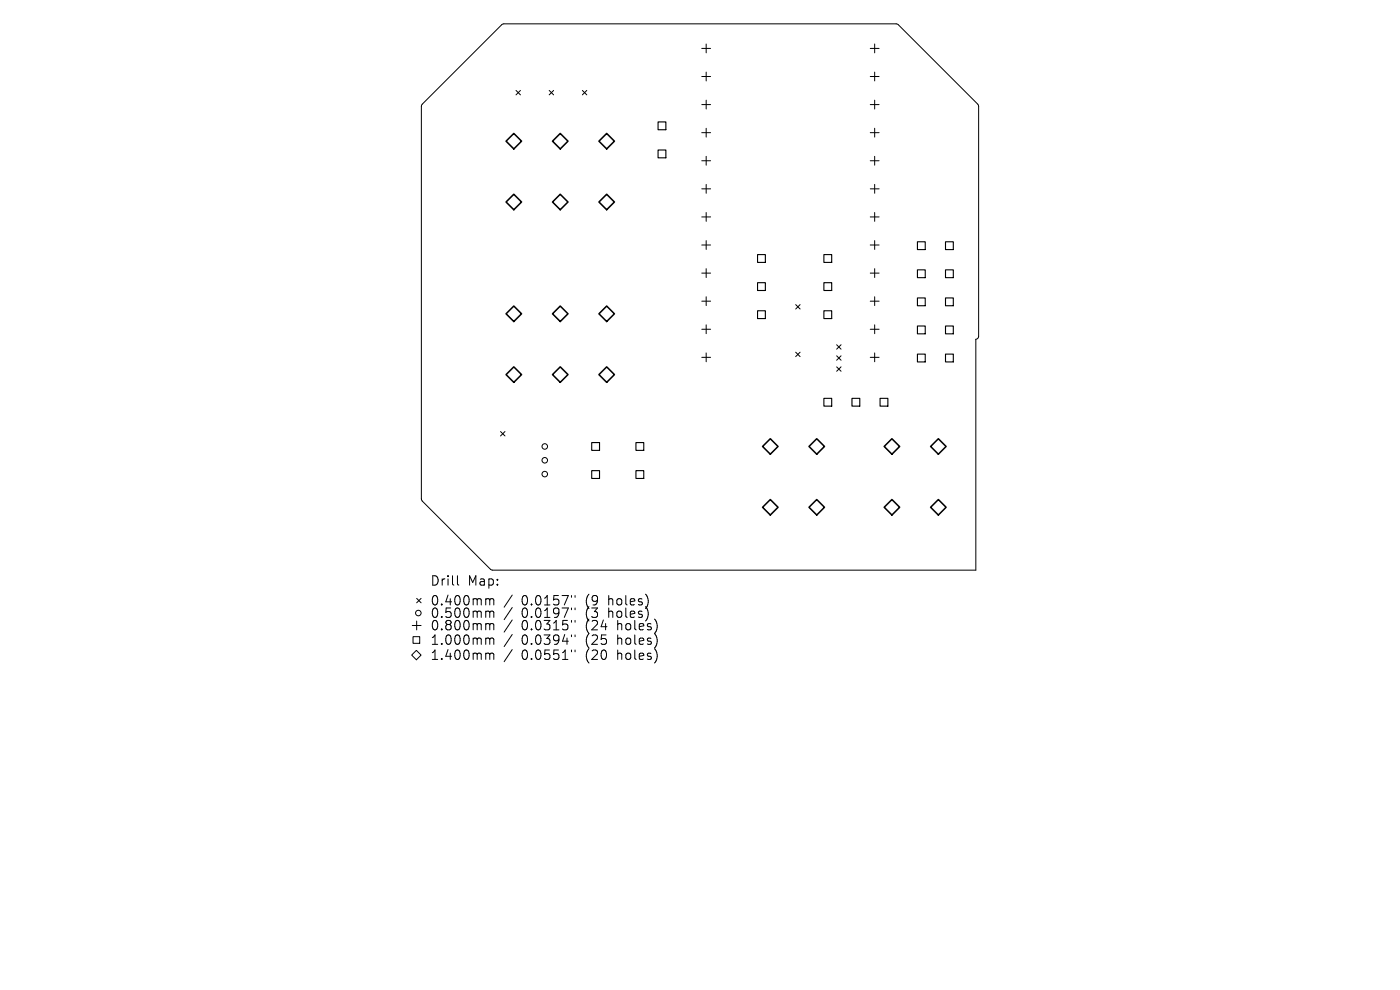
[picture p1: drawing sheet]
<svg xmlns="http://www.w3.org/2000/svg" width="297mm" height="210mm" viewBox="0 0 297 210" stroke-linecap="round" stroke-linejoin="round" font-family="sans-serif">
<defs><g id="words">
<g font-size="2.8">
<text x="91.3" y="124.5">Drill</text>
<text x="99.2" y="124.5">Map:</text>
<text x="91.3" y="128.7">0.400mm</text>
<text x="91.3" y="131.3">0.500mm</text>
<text x="110.6" y="128.7">0.0157&quot;</text>
<text x="110.6" y="131.3">0.0197&quot;</text>
<text x="124.2" y="128.7">(9</text>
<text x="124.2" y="131.3">(3</text>
<text x="129.1" y="128.7">holes)</text>
<text x="129.1" y="131.3">holes)</text>
<text x="91.3" y="133.9">0.800mm</text>
<text x="91.3" y="137">1.000mm</text>
<text x="110.6" y="133.9">0.0315&quot;</text>
<text x="110.6" y="137">0.0394&quot;</text>
<text x="124.2" y="133.9">(24</text>
<text x="124.2" y="137">(25</text>
<text x="131" y="133.9">holes)</text>
<text x="131" y="137">holes)</text>
<text x="91.3" y="140.2">1.400mm</text>
<text x="110.6" y="140.2">0.0551&quot;</text>
<text x="124.2" y="140.2">(20</text>
<text x="131" y="140.2">holes)</text>
</g>
</g></defs>
<g fill="none" stroke="#000" stroke-width=".21">
<path d="M106.4 5.2l.5-.1h83.5l17.2 17.2v49a.63 .63 0 0 1-.6 .7v48.9h-102.7l-14.7-14.6-.2-.5v-83.3l.2-.4zM109.5 19.2l.9 .9M110.4 19.2l-.9 .9M116.5 19.2l.9 .9M117.4 19.2l-.9 .9M123.5 19.2l1 .9M124.5 19.2l-1 .9M148.9 10.3h1.9M148.9 16.2h1.9M149.8 9.3v1.9M149.8 15.3v1.9M184.6 10.3h1.9"/>
<path d="M184.6 16.2h1.9M185.6 9.3v1.9M185.6 15.3v1.9M148.9 22.2h1.9M148.9 28.1h1.9M148.9 34.1h1.9M149.8 21.2v1.9M149.8 27.2v1.9M149.8 33.2v1.8M149.8 39.1v1.9M184.6 22.2h1.9M184.6 28.1h1.9"/>
<path d="M184.6 34.1h1.9M185.6 21.2v1.9M185.6 27.2v1.9M185.6 33.2v1.8M185.6 39.1v1.9M148.9 40.1h1.9M148.9 46h1.9M148.9 52h1.9M148.9 57.9h1.9M149.8 45.1v1.9M149.8 51v1.9M149.8 57v1.9"/>
<path d="M184.6 40.1h1.9M184.6 46h1.9M184.6 52h1.9M184.6 57.9h1.9M185.6 45.1v1.9M185.6 51v1.9M185.6 57v1.9M148.9 63.9h1.9M148.9 69.8h1.9M148.9 75.8h1.9M149.8 63v1.8M149.8 68.9v1.9"/>
<path d="M149.8 74.9v1.8M168.8 64.6l.9 1M168.8 74.7l.9 1M169.7 64.6l-.9 1M169.7 74.7l-.9 1M177.5 73.1l.9 1M177.5 75.5l.9 .9M177.5 77.8l.9 1M178.4 73.1l-.9 1M178.4 75.5l-.9 .9M178.4 77.8l-.9 1M184.6 63.9h1.9"/>
<path d="M184.6 69.8h1.9M184.6 75.8h1.9M185.6 63v1.8M185.6 68.9v1.9M185.6 74.9v1.8M106.2 91.5l.9 1M107.1 91.5l-.9 1M87.5 132.7h1.8M87.6 135.1h1.4v1.4h-1.4zM88.3 138l1 1-1 1-1-1zM88.4 126.9l.9 1M88.4 131.7v1.9"/>
<path d="M89.3 126.9l-.9 1M97 122.1v1.7l.3 .3M103.6 127l.3 .3M103.6 129.6l.3 .3M103.6 132.3l.3 .3M103.6 135.4l.3 .2M103.6 138.6l.3 .2M103.9 127.3v1M103.9 129.9v1.1M103.9 132.6v1M103.9 135.6v1.1M103.9 138.8v1.1"/>
<path d="M103.9 127.3l.3-.3 .5 .1 .1 1.2M103.9 129.9l.3-.3 .5 .1 .1 1.3M103.9 132.6l.3-.3 .5 .1 .1 1.2M103.9 135.6l.3-.2h.5l.1 1.3M103.9 138.8l.3-.2h.5l.1 1.3M108.7 126.2l-1.7 2.6M108.7 128.9l-1.7 2.5M108.7 131.5l-1.7 2.6M108.7 134.6l-1.7 2.6M108.7 137.8l-1.7 2.6M121.2 126.3v.4M121.2 129v.4"/>
<path d="M121.2 131.6v.4M121.2 134.7v.4M121.2 137.9v.4M122 126.3v.4M122 129v.4M122 131.6v.4M122 134.7v.4M122 137.9v.4M137.4 126.9v1.3M137.4 129.5v1.4M139.3 132.2v1.3M139.3 135.3v1.3"/>
<path d="M139.3 138.5v1.3"/>
<circle cx="115.6" cy="97.6" r=".59"/>
<circle cx="115.6" cy="94.7" r=".59"/>
<circle cx="115.6" cy="100.6" r=".59"/>
<circle cx="88.7" cy="130" r=".59"/>
</g>
<g fill="none" stroke="#000" stroke-width=".23">
<path d="M139.6 25.9h1.7v1.6h-1.7zM139.6 31.8h1.7v1.7h-1.7zM160.7 54h1.7v1.7h-1.7zM160.7 60h1.7v1.6h-1.7zM174.8 54h1.6v1.7h-1.6zM174.8 60h1.6v1.6h-1.6zM194.6 51.3h1.7v1.6h-1.7zM194.6 57.2h1.7v1.7h-1.7zM200.6 51.3h1.6v1.6h-1.6zM200.6 57.2h1.6v1.7h-1.6zM160.7 65.9h1.7v1.7h-1.7zM174.8 65.9h1.6v1.7h-1.6z"/>
<path d="M194.6 63.2h1.7v1.7h-1.7zM194.6 69.2h1.7v1.6h-1.7zM194.6 75.1h1.7v1.7h-1.7zM200.6 63.2h1.6v1.7h-1.6zM200.6 69.2h1.6v1.6h-1.6zM200.6 75.1h1.6v1.7h-1.6zM125.5 93.9h1.7v1.6h-1.7zM125.5 99.8h1.7v1.7h-1.7zM134.9 93.9h1.7v1.6h-1.7zM134.9 99.8h1.7v1.7h-1.7zM174.8 84.5h1.6v1.7h-1.6zM180.7 84.5h1.7v1.7h-1.7z"/>
<path d="M186.7 84.5h1.7v1.7h-1.7z"/>
</g>
<g fill="none" stroke="#000" stroke-width=".33">
<path d="M107.4 30l1.6-1.7 1.6 1.7-1.6 1.6zM117.2 30l1.7-1.7 1.6 1.7-1.6 1.6zM127.1 30l1.6-1.7 1.6 1.7-1.6 1.6zM109 41.2l1.6 1.7-1.6 1.6-1.6-1.6zM118.9 41.2l1.6 1.7-1.6 1.6-1.7-1.6zM127.1 42.9l1.6-1.7 1.6 1.7-1.6 1.6zM109 64.9l1.6 1.7-1.6 1.6-1.6-1.6zM109 77.8l1.6 1.7-1.6 1.6-1.6-1.6zM118.9 64.9l1.6 1.7-1.6 1.6-1.7-1.6zM118.9 77.8l1.6 1.7-1.6 1.6-1.7-1.6zM127.1 66.6l1.6-1.7 1.6 1.7-1.6 1.6zM127.1 79.5l1.6-1.7 1.6 1.7-1.6 1.6z"/>
<path d="M161.8 94.7l1.6-1.6 1.7 1.6-1.7 1.7zM171.6 94.7l1.7-1.6 1.6 1.6-1.6 1.7zM187.6 94.7l1.6-1.6 1.7 1.6-1.7 1.7zM197.4 94.7l1.7-1.6 1.6 1.6-1.6 1.7zM161.8 107.6l1.6-1.6 1.7 1.6-1.7 1.6zM171.6 107.6l1.7-1.6 1.6 1.6-1.6 1.6zM187.6 107.6l1.6-1.6 1.7 1.6-1.7 1.6zM197.4 107.6l1.7-1.6 1.6 1.6-1.6 1.6z"/>
</g>
<use href="#words"/>
</svg>
